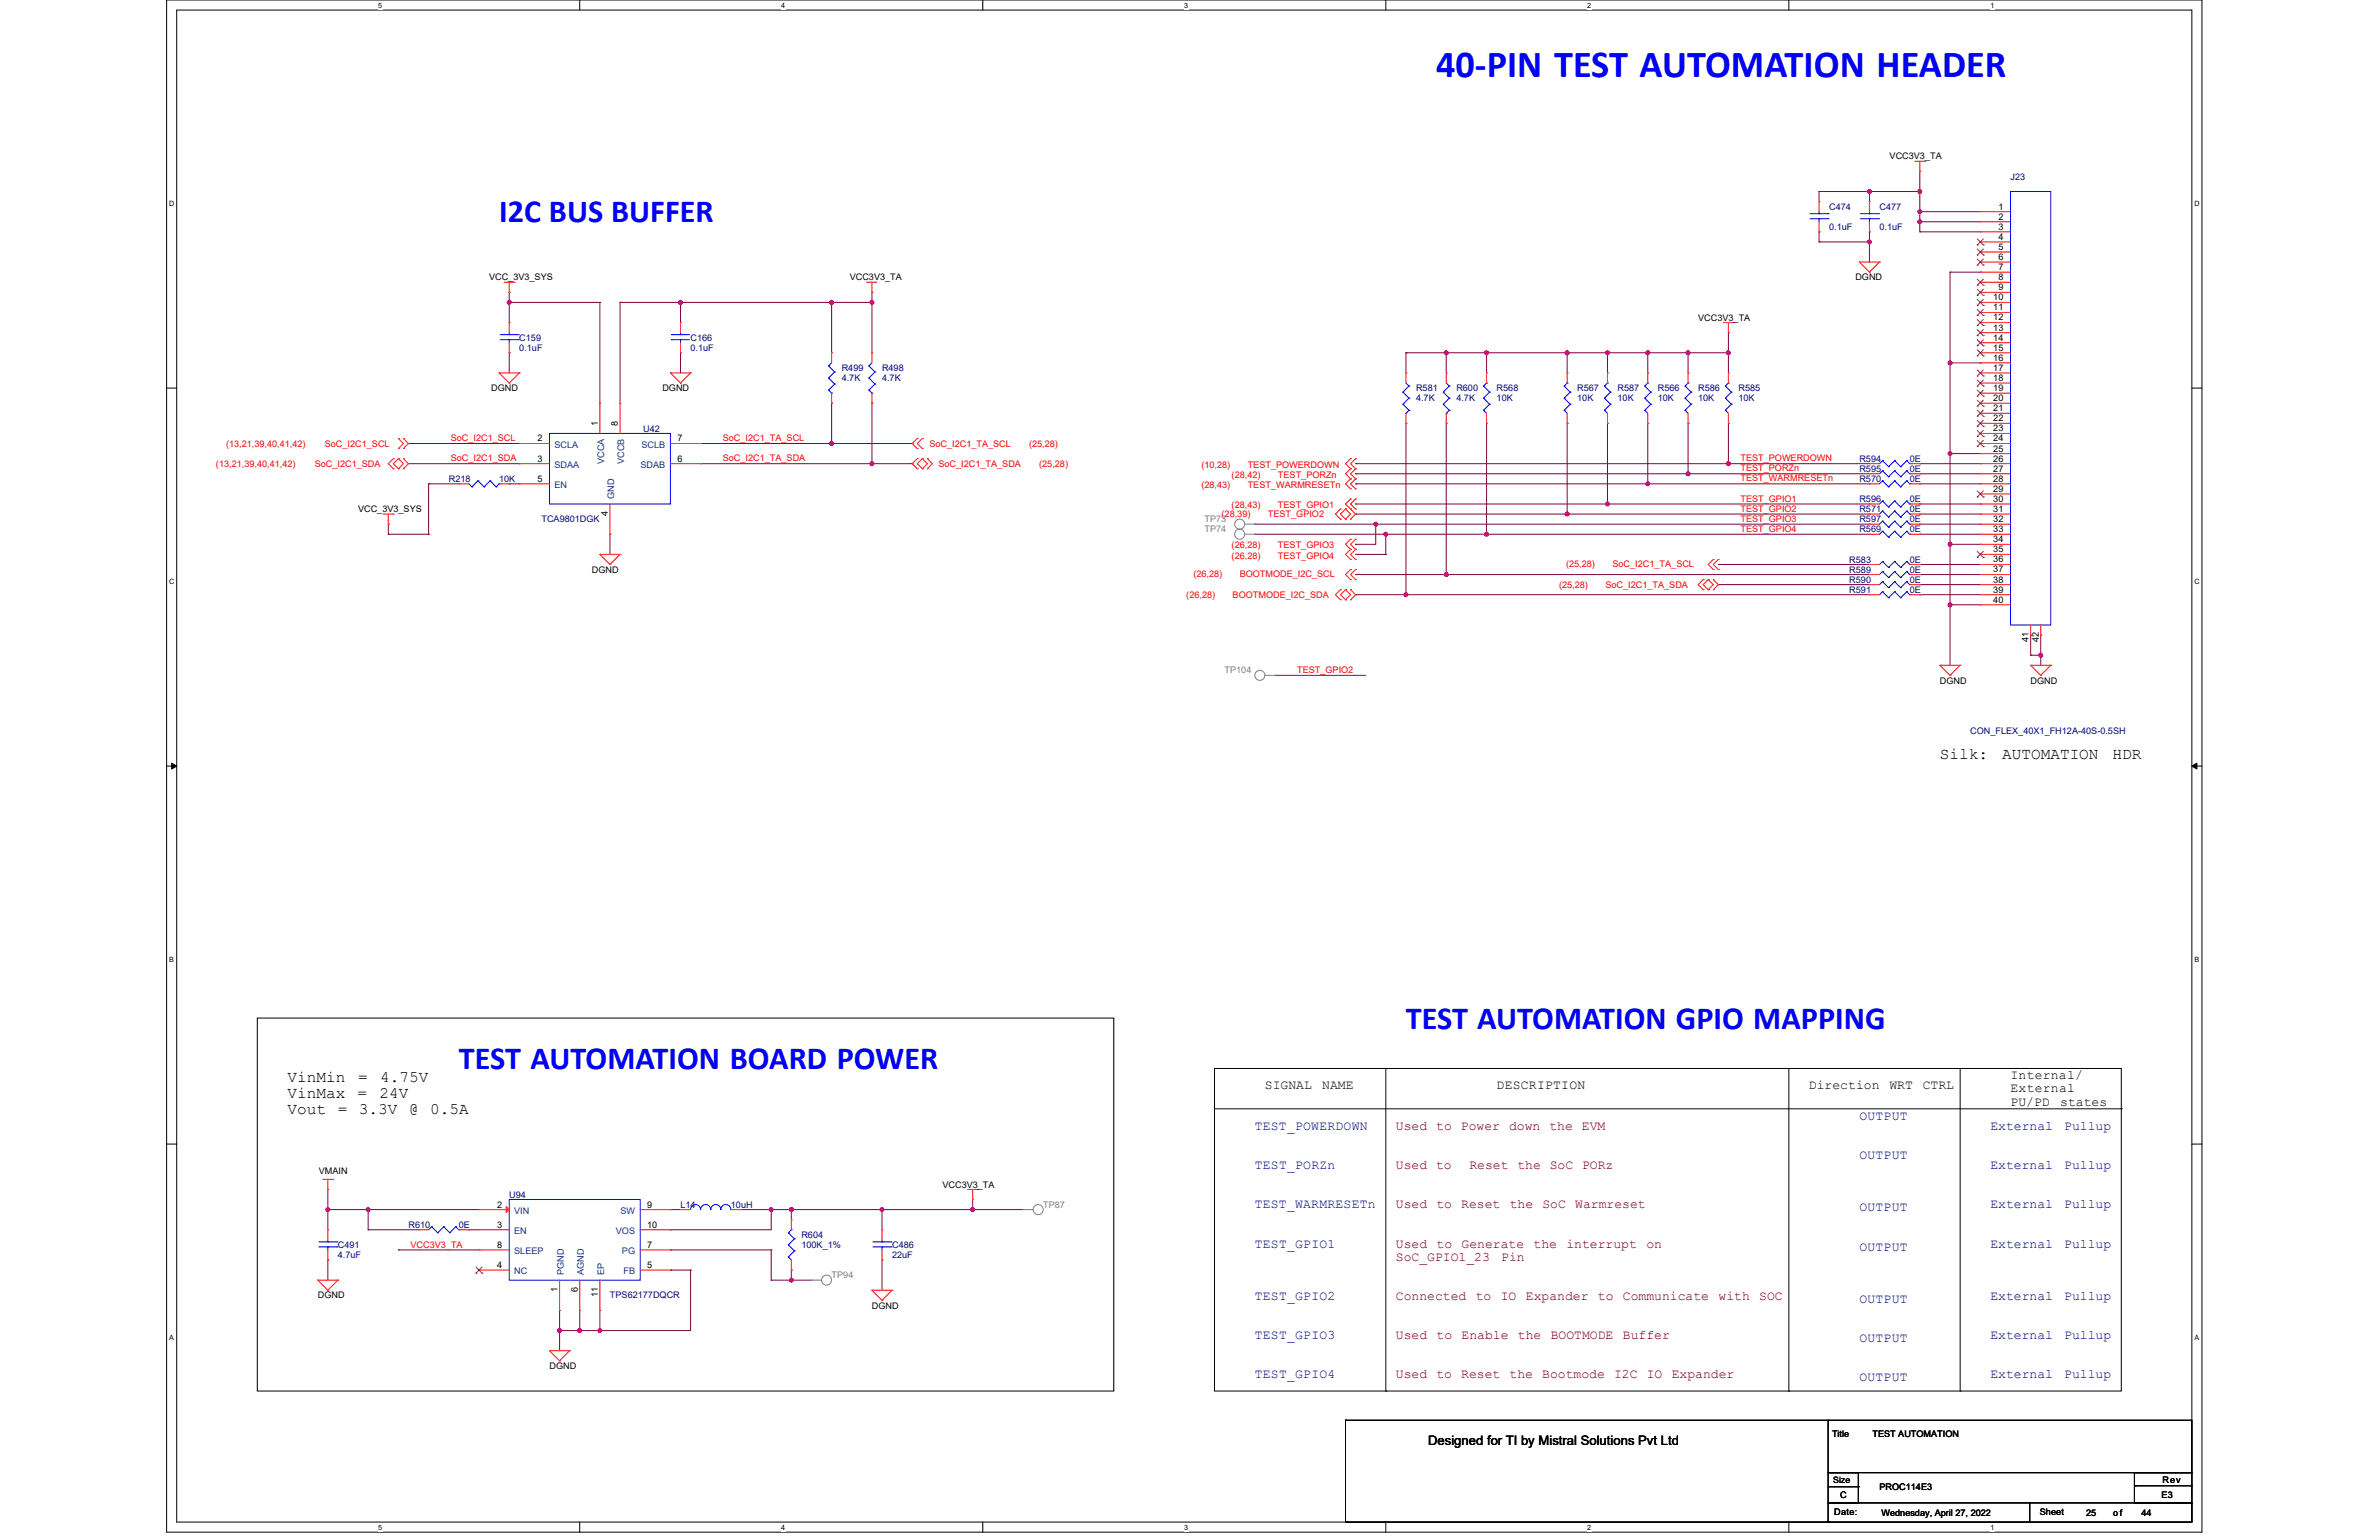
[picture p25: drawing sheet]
<svg xmlns="http://www.w3.org/2000/svg" width="432mm" height="279mm" viewBox="0 0 432 279" stroke-linecap="round" stroke-linejoin="round" font-family="sans-serif">
<defs><g id="words">
<text font-size="6.9" fill="#00f" x="260.7" y="13.9">40-PIN TEST AUTOMATION HEADER</text>
<g font-size="5.8" fill="#00f">
<text x="90.6" y="40.3">I2C BUS BUFFER</text>
<text x="255.2" y="186.6">TEST AUTOMATION GPIO MAPPING</text>
<text x="83.3" y="193.9">TEST AUTOMATION BOARD POWER</text>
</g>
<g font-size="2.9">
<text x="352.1" y="137.8">Silk:</text>
<text x="363.4" y="137.8">AUTOMATION</text>
<text x="383.4" y="137.8">HDR</text>
<text x="52.2" y="196.3">VinMin</text>
<text x="65" y="196.3">=</text>
<text x="69" y="196.3">4.75V</text>
<text x="52.2" y="199.2">VinMax</text>
<text x="52.2" y="202.1">Vout</text>
<text x="61.3" y="202.1">=</text>
<text x="64.9" y="199.2">=</text>
<text x="65.1" y="202.1">3.3V</text>
<text x="68.9" y="199.2">24V</text>
<text x="74.2" y="202.1">@</text>
<text x="78.1" y="202.1">0.5A</text>
</g>
<g font-size="2.4">
<text x="229.6" y="197.7">SIGNAL</text>
<text x="240" y="197.7">NAME</text>
<text x="271.6" y="197.7">DESCRIPTION</text>
<text x="328.3" y="197.7">Direction</text>
<text x="342.9" y="197.7">WRT</text>
<text x="349" y="197.7">CTRL</text>
<text x="364.9" y="195.8">Internal/</text>
<text x="364.9" y="198.2">External</text>
<text x="364.9" y="200.6">PU/PD</text>
<text x="373.9" y="200.6">states</text>
<text x="259.2" y="262.2">Designed for TI by Mistral Solutions Pvt Ltd</text>
</g>
<g font-size="2.4" fill="#000080">
<text x="337.5" y="203.1">OUTPUT</text>
<text x="227.8" y="205">TEST_POWERDOWN</text>
<text x="361.3" y="205">External</text>
<text x="374.7" y="205">Pullup</text>
<text x="227.8" y="212.1">TEST_PORZn</text>
<text x="337.5" y="210.3">OUTPUT</text>
<text x="361.3" y="212.1">External</text>
<text x="374.7" y="212.1">Pullup</text>
<text x="227.8" y="219.2">TEST_WARMRESETn</text>
<text x="337.5" y="219.8">OUTPUT</text>
<text x="361.3" y="219.2">External</text>
<text x="374.7" y="219.2">Pullup</text>
<text x="227.8" y="226.3">TEST_GPIO1</text>
<text x="337.5" y="226.9">OUTPUT</text>
<text x="361.3" y="226.3">External</text>
<text x="374.7" y="226.3">Pullup</text>
<text x="227.8" y="235.8">TEST_GPIO2</text>
<text x="337.5" y="236.4">OUTPUT</text>
<text x="361.3" y="235.8">External</text>
<text x="374.7" y="235.8">Pullup</text>
<text x="227.8" y="243">TEST_GPIO3</text>
<text x="337.5" y="243.5">OUTPUT</text>
<text x="361.3" y="243">External</text>
<text x="374.7" y="243">Pullup</text>
<text x="227.8" y="250.1">TEST_GPIO4</text>
<text x="337.5" y="250.6">OUTPUT</text>
<text x="361.3" y="250.1">External</text>
<text x="374.7" y="250.1">Pullup</text>
</g>
<g font-size="2.4" fill="#800000">
<text x="253.4" y="205">Used to Power down the EVM</text>
<text x="253.4" y="212.1">Used to</text>
<text x="266.7" y="212.1">Reset the SoC PORz</text>
<text x="253.4" y="219.2">Used</text>
<text x="260.7" y="219.2">to</text>
<text x="265.2" y="219.2">Reset</text>
<text x="274" y="219.2">the</text>
<text x="280" y="219.2">SoC</text>
<text x="285.9" y="219.2">Warmreset</text>
<text x="253.4" y="226.3">Used</text>
<text x="260.7" y="226.3">to</text>
<text x="265.3" y="226.3">Generate</text>
<text x="278.4" y="226.3">the</text>
<text x="284.3" y="226.3">interrupt</text>
<text x="298.8" y="226.3">on</text>
<text x="253.4" y="228.7">SoC_GPIO1_23</text>
<text x="272.5" y="228.7">Pin</text>
<text x="253.4" y="235.8">Connected</text>
<text x="267.9" y="235.8">to</text>
<text x="272.4" y="235.8">IO</text>
<text x="276.9" y="235.8">Expander</text>
<text x="290" y="235.8">to</text>
<text x="294.6" y="235.8">Communicate</text>
<text x="311.9" y="235.8">with</text>
<text x="319.3" y="235.8">SOC</text>
<text x="253.4" y="243">Used</text>
<text x="260.7" y="243">to</text>
<text x="265.3" y="243">Enable</text>
<text x="275.5" y="243">the</text>
<text x="281.5" y="243">BOOTMODE</text>
<text x="294.6" y="243">Buffer</text>
<text x="253.4" y="250.1">Used</text>
<text x="260.7" y="250.1">to</text>
<text x="265.2" y="250.1">Reset</text>
<text x="274" y="250.1">the</text>
<text x="279.9" y="250.1">Bootmode</text>
<text x="293" y="250.1">I2C</text>
<text x="298.9" y="250.1">IO</text>
<text x="303.4" y="250.1">Expander</text>
</g>
<g font-size="1.6">
<text x="343" y="28.9">VCC3V3_TA</text>
<text x="362.7" y="38">1</text>
<text x="362.7" y="39.9">2</text>
<text x="362.7" y="41.7">3</text>
<text x="362.7" y="43.5">4</text>
<text x="362.7" y="45.3">5</text>
<text x="362.7" y="47.2">6</text>
<text x="88.8" y="50.9">VCC_3V3_SYS</text>
<text x="154.2" y="50.9">VCC3V3_TA</text>
<text x="336.8" y="50.9">DGND</text>
<text x="362.7" y="49">7</text>
<text x="362.7" y="50.8">8</text>
<text x="362.7" y="52.7">9</text>
<text x="308.2" y="58.2">VCC3V3_TA</text>
<text x="361.8" y="54.5">10</text>
<text x="361.8" y="56.3">11</text>
<text x="361.8" y="58.1">12</text>
<text x="361.8" y="60">13</text>
<text x="361.8" y="61.8">14</text>
<text x="361.8" y="63.6">15</text>
<text x="361.8" y="65.5">16</text>
<text x="89.1" y="71">DGND</text>
<text x="120.2" y="71">DGND</text>
<text x="361.8" y="67.3">17</text>
<text x="361.8" y="69.1">18</text>
<text x="361.8" y="70.9">19</text>
<text x="108.5" y="77.4" transform="rotate(-90 108.5 77.4)">1</text>
<text x="112.2" y="77.4" transform="rotate(-90 112.2 77.4)">8</text>
<text x="361.8" y="72.8">20</text>
<text x="361.8" y="74.6">21</text>
<text x="361.8" y="76.4">22</text>
<text x="97.5" y="80.1">2</text>
<text x="97.5" y="83.8">3</text>
<text x="123" y="83.8">6</text>
<text x="123" y="80.1">7</text>
<text x="361.8" y="78.3">23</text>
<text x="361.8" y="80.1">24</text>
<text x="361.8" y="81.9">25</text>
<text x="361.8" y="83.8">26</text>
<text x="97.5" y="87.4">5</text>
<text x="361.8" y="85.6">27</text>
<text x="361.8" y="87.4">28</text>
<text x="361.8" y="89.2">29</text>
<text x="65" y="92.9">VCC_3V3_SYS</text>
<text x="110.3" y="93.6" transform="rotate(-90 110.3 93.6)">4</text>
<text x="361.8" y="91.1">30</text>
<text x="361.8" y="92.9">31</text>
<text x="361.8" y="94.7">32</text>
<text x="361.8" y="96.6">33</text>
<text x="361.8" y="98.4">34</text>
<text x="361.8" y="100.2">35</text>
<text x="107.4" y="103.9">DGND</text>
<text x="361.8" y="102">36</text>
<text x="361.8" y="103.9">37</text>
<text x="361.8" y="105.7">38</text>
<text x="361.8" y="107.5">39</text>
<text x="361.8" y="109.4">40</text>
<text x="368.2" y="116.5" transform="rotate(-90 368.2 116.5)">41</text>
<text x="370" y="116.5" transform="rotate(-90 370 116.5)">42</text>
<text x="352.1" y="124">DGND</text>
<text x="368.6" y="124">DGND</text>
<text x="57.9" y="213.1">VMAIN</text>
<text x="171.1" y="215.5">VCC3V3_TA</text>
<text x="90.2" y="219.1">2</text>
<text x="117.5" y="219.1">9</text>
<text x="90.2" y="222.7">3</text>
<text x="90.2" y="226.4">8</text>
<text x="117.5" y="226.4">7</text>
<text x="117.5" y="222.7">10</text>
<text x="90.2" y="230.1">4</text>
<text x="117.5" y="230.1">5</text>
<text x="57.7" y="235.6">DGND</text>
<text x="101.2" y="234.5" transform="rotate(-90 101.2 234.5)">1</text>
<text x="104.9" y="234.5" transform="rotate(-90 104.9 234.5)">6</text>
<text x="108.5" y="235.4" transform="rotate(-90 108.5 235.4)">11</text>
<text x="158.3" y="237.4">DGND</text>
<text x="99.7" y="248.4">DGND</text>
<text x="332.5" y="260.6">Title</text>
<text x="339.9" y="260.6">TEST AUTOMATION</text>
<text x="332.7" y="269">Size</text>
<text x="392.5" y="269">Rev</text>
<text x="332.9" y="274.9">Date:</text>
<text x="334" y="271.8">C</text>
<text x="341.1" y="270.3">PROC114E3</text>
<text x="341.5" y="275.1">Wednesday, April 27, 2022</text>
<text x="370.2" y="274.9">Sheet</text>
<text x="378.6" y="275.1">25</text>
<text x="383.6" y="275.1">of</text>
<text x="388.7" y="275.1">44</text>
<text x="392.3" y="271.8">E3</text>
</g>
<g font-size="1.6" fill="#000080">
<text x="364.9" y="32.6">J23</text>
<text x="332" y="38.1">C474</text>
<text x="332" y="41.7">0.1uF</text>
<text x="341.1" y="38.1">C477</text>
<text x="341.1" y="41.7">0.1uF</text>
<text x="94.3" y="61.8">C159</text>
<text x="94.3" y="63.7">0.1uF</text>
<text x="125.3" y="61.8">C166</text>
<text x="125.3" y="63.7">0.1uF</text>
<text x="152.8" y="67.3">R499</text>
<text x="152.8" y="69.2">4.7K</text>
<text x="160.1" y="67.3">R498</text>
<text x="160.1" y="69.2">4.7K</text>
<text x="257" y="71">R581</text>
<text x="264.3" y="71">R600</text>
<text x="271.6" y="71">R568</text>
<text x="286.3" y="71">R567</text>
<text x="293.6" y="71">R587</text>
<text x="300.9" y="71">R566</text>
<text x="308.2" y="71">R586</text>
<text x="315.5" y="71">R585</text>
<text x="257" y="72.8">4.7K</text>
<text x="264.3" y="72.8">4.7K</text>
<text x="271.6" y="72.8">10K</text>
<text x="286.3" y="72.8">10K</text>
<text x="293.6" y="72.8">10K</text>
<text x="300.9" y="72.8">10K</text>
<text x="308.2" y="72.8">10K</text>
<text x="315.5" y="72.8">10K</text>
<text x="116.7" y="78.3">U42</text>
<text x="337.5" y="83.8">R594</text>
<text x="346.6" y="83.8">0E</text>
<text x="81.5" y="87.4">R218</text>
<text x="90.6" y="87.4">10K</text>
<text x="337.5" y="85.6">R595</text>
<text x="337.5" y="87.4">R570</text>
<text x="346.6" y="85.6">0E</text>
<text x="346.6" y="87.4">0E</text>
<text x="98.3" y="94.8">TCA9801DGK</text>
<text x="337.5" y="94.8">R597</text>
<text x="337.5" y="92.9">R571</text>
<text x="337.5" y="91.1">R596</text>
<text x="346.6" y="94.8">0E</text>
<text x="346.6" y="92.9">0E</text>
<text x="346.6" y="91.1">0E</text>
<text x="337.5" y="96.6">R569</text>
<text x="346.6" y="96.6">0E</text>
<text x="335.7" y="102.1">R583</text>
<text x="335.7" y="107.6">R591</text>
<text x="335.7" y="105.7">R590</text>
<text x="335.7" y="103.9">R589</text>
<text x="346.6" y="102.1">0E</text>
<text x="346.6" y="107.6">0E</text>
<text x="346.6" y="105.7">0E</text>
<text x="346.6" y="103.9">0E</text>
<text x="357.6" y="133.2">CON_FLEX_40X1_FH12A-40S-0.5SH</text>
<text x="92.4" y="217.3">U94</text>
<text x="123.5" y="219.1">L14</text>
<text x="132.7" y="219.1">10uH</text>
<text x="61.3" y="226.4">C491</text>
<text x="74.1" y="222.8">R610</text>
<text x="83.3" y="222.8">0E</text>
<text x="145.5" y="224.6">R604</text>
<text x="145.5" y="226.4">100K_1%</text>
<text x="161.9" y="226.4">C486</text>
<text x="61.3" y="228.3">4.7uF</text>
<text x="161.9" y="228.3">22uF</text>
<text x="110.7" y="235.6">TPS62177DQCR</text>
</g>
<g font-size="1.6" fill="#f00">
<text x="41" y="81">(13,21,39,40,41,42)</text>
<text x="59" y="81">SoC_I2C1_SCL</text>
<text x="81.8" y="80">SoC_I2C1_SCL</text>
<text x="81.8" y="83.7">SoC_I2C1_SDA</text>
<text x="131.2" y="80">SoC_I2C1_TA_SCL</text>
<text x="131.2" y="83.7">SoC_I2C1_TA_SDA</text>
<text x="168.7" y="81">SoC_I2C1_TA_SCL</text>
<text x="186.8" y="81">(25,28)</text>
<text x="315.9" y="83.7">TEST_POWERDOWN</text>
<text x="39.2" y="84.7">(13,21,39,40,41,42)</text>
<text x="57.1" y="84.7">SoC_I2C1_SDA</text>
<text x="170.3" y="84.7">SoC_I2C1_TA_SDA</text>
<text x="188.6" y="84.7">(25,28)</text>
<text x="218.1" y="84.9">(10,28)</text>
<text x="218.1" y="88.5">(28,43)</text>
<text x="223.6" y="86.7">(28,42)</text>
<text x="226.5" y="84.9">TEST_POWERDOWN</text>
<text x="226.5" y="88.5">TEST_WARMRESETn</text>
<text x="232" y="86.7">TEST_PORZn</text>
<text x="315.9" y="85.5">TEST_PORZn</text>
<text x="315.9" y="87.4">TEST_WARMRESETn</text>
<text x="221.7" y="93.8">(28,39)</text>
<text x="223.6" y="92.2">(28,43)</text>
<text x="230.1" y="93.8">TEST_GPIO2</text>
<text x="232" y="92.2">TEST_GPIO1</text>
<text x="315.9" y="92.8">TEST_GPIO2</text>
<text x="315.9" y="94.7">TEST_GPIO3</text>
<text x="315.9" y="91">TEST_GPIO1</text>
<text x="223.6" y="101.3">(26,28)</text>
<text x="223.6" y="99.5">(26,28)</text>
<text x="232" y="101.3">TEST_GPIO4</text>
<text x="232" y="99.5">TEST_GPIO3</text>
<text x="315.9" y="96.5">TEST_GPIO4</text>
<text x="216.6" y="104.6">(26,28)</text>
<text x="225" y="104.6">BOOTMODE_I2C_SCL</text>
<text x="283" y="106.6">(25,28)</text>
<text x="284.3" y="102.8">(25,28)</text>
<text x="291.4" y="106.6">SoC_I2C1_TA_SDA</text>
<text x="292.7" y="102.8">SoC_I2C1_TA_SCL</text>
<text x="215.3" y="108.5">(26,28)</text>
<text x="223.7" y="108.5">BOOTMODE_I2C_SDA</text>
<text x="235.4" y="122.1">TEST_GPIO2</text>
<text x="74.5" y="226.3">VCC3V3_TA</text>
</g>
<g font-size="1.6" fill="#004080">
<text x="100.7" y="81.2">SCLA</text>
<text x="116.4" y="81.2">SCLB</text>
<text x="100.7" y="84.9">SDAA</text>
<text x="100.7" y="88.5">EN</text>
<text x="109.6" y="84.2" transform="rotate(-90 109.6 84.2)">VCCA</text>
<text x="113.3" y="84.2" transform="rotate(-90 113.3 84.2)">VCCB</text>
<text x="116.3" y="84.9">SDAB</text>
<text x="111.5" y="90.5" transform="rotate(-90 111.5 90.5)">GND</text>
<text x="93.3" y="220.2">VIN</text>
<text x="112.6" y="220.2">SW</text>
<text x="93.3" y="223.9">EN</text>
<text x="93.3" y="227.5">SLEEP</text>
<text x="111.8" y="223.9">VOS</text>
<text x="112.9" y="227.5">PG</text>
<text x="93.3" y="231.2">NC</text>
<text x="102.3" y="231.3" transform="rotate(-90 102.3 231.3)">PGND</text>
<text x="106" y="231.3" transform="rotate(-90 106 231.3)">AGND</text>
<text x="109.6" y="231.3" transform="rotate(-90 109.6 231.3)">EP</text>
<text x="113.2" y="231.2">FB</text>
</g>
<g font-size="1.6" fill="#808080">
<text x="218.6" y="94.8">TP73</text>
<text x="218.6" y="96.6">TP74</text>
<text x="222.3" y="122.2">TP104</text>
<text x="189.4" y="219.1">TP87</text>
<text x="150.9" y="231.9">TP94</text>
</g>
<g font-size="1.3">
<text x="68.6" y="1.4">5</text>
<text x="141.8" y="1.4">4</text>
<text x="215" y="1.4">3</text>
<text x="288.1" y="1.4">2</text>
<text x="361.3" y="1.4">1</text>
<text x="30.7" y="37.3">D</text>
<text x="398.3" y="37.3">D</text>
<text x="30.7" y="105.9">C</text>
<text x="398.3" y="105.9">C</text>
<text x="30.7" y="174.5">B</text>
<text x="398.3" y="174.5">B</text>
<text x="30.7" y="243">A</text>
<text x="398.3" y="243">A</text>
<text x="68.6" y="277.5">5</text>
<text x="141.8" y="277.5">4</text>
<text x="215" y="277.5">3</text>
<text x="288.1" y="277.5">2</text>
<text x="361.3" y="277.5">1</text>
</g>
</g></defs>
<path d="M30.2 0h369.5v278h-369.5zM32.1 1.8h365.7v274.3h-365.7z" fill="none" stroke="#000" stroke-width=".18"/>
<g fill="#fff">
<path d="M68.7 .2h.7v1.4h-.7z"/>
<path d="M68.7 276.3h.7v1.5h-.7z"/>
</g>
<path d="M105.2 0v1.8M105.2 276.1v1.9" fill="none" stroke="#000" stroke-width=".18"/>
<g fill="#fff">
<path d="M141.8 .2h.7v1.4h-.7z"/>
<path d="M141.8 276.3h.7v1.5h-.7z"/>
</g>
<path d="M178.4 0v1.8M178.4 276.1v1.9" fill="none" stroke="#000" stroke-width=".18"/>
<g fill="#fff">
<path d="M215 .2h.7v1.4h-.7z"/>
<path d="M215 276.3h.7v1.5h-.7z"/>
</g>
<path d="M251.5 0v1.8M251.5 276.1v1.9" fill="none" stroke="#000" stroke-width=".18"/>
<g fill="#fff">
<path d="M288.1 .2h.7v1.4h-.7z"/>
<path d="M288.1 276.3h.7v1.5h-.7z"/>
</g>
<path d="M324.7 0v1.8M324.7 276.1v1.9" fill="none" stroke="#000" stroke-width=".18"/>
<g fill="#fff">
<path d="M361.3 .2h.7v1.4h-.7z"/>
<path d="M361.3 276.3h.7v1.5h-.7z"/>
<path d="M30.7 36.1h1v1.5h-1z"/>
<path d="M398.3 36.1h.9v1.5h-.9z"/>
<path d="M30.7 104.7h1v1.5h-1z"/>
<path d="M398.3 104.7h.9v1.5h-.9z"/>
</g>
<path d="M30.2 70.4h1.9M397.8 70.4h1.9" fill="none" stroke="#000" stroke-width=".18"/>
<g fill="#fff">
<path d="M30.7 173.3h.9v1.4h-.9z"/>
<path d="M398.3 173.3h.9v1.4h-.9z"/>
</g>
<path d="M30.2 139h1.9M31.2 138.5l.9 .5-.9 .5zM397.8 139l.9-.5v1zM397.8 139h1.9" fill="none" stroke="#000" stroke-width=".18"/>
<path d="M31.2 138.5l.9 .5-.9 .5zM397.8 139l.9-.5v1z" fill="#000"/>
<g fill="#fff">
<path d="M30.7 241.9h.9v1.4h-.9z"/>
<path d="M398.3 241.9h.9v1.4h-.9z"/>
</g>
<path d="M46.7 184.7h155.5v67.7h-155.5zM220.4 193.9h164.6v58.5h-164.6zM251.5 193.9v58.5M324.7 193.9v58.5M355.8 193.9v58.5M30.2 207.6h1.9M220.4 201.2h164.6M385 201.2h.1M397.8 207.6h1.9M251.5 252.4h.1M324.7 252.4h.1M355.8 252.4h.1" fill="none" stroke="#000" stroke-width=".18"/>
<path d="M269.8 96.9h.1M269.8 96.9h69.5" fill="none" stroke="#800040" stroke-width=".18"/>
<circle cx="269.8" cy="96.9" r=".37" fill="#f0f"/>
<circle cx="269.8" cy="96.9" r=".37" fill="none" stroke="#f0f" stroke-width=".18"/>
<path d="M348.5 42.1h.1M348.5 40.2h.1M348.5 42.1h10.9M348.5 40.2h10.9" fill="none" stroke="#800040" stroke-width=".18"/>
<circle cx="348.5" cy="40.2" r=".37" fill="#f0f"/>
<circle cx="348.5" cy="40.2" r=".37" fill="none" stroke="#f0f" stroke-width=".18"/>
<path d="M348.5 38.4h.1M348.5 38.4v1.8M353.9 98.8h.1M353.9 98.8v10.9" fill="none" stroke="#800040" stroke-width=".18"/>
<circle cx="353.9" cy="109.7" r=".37" fill="#f0f"/>
<circle cx="353.9" cy="109.7" r=".37" fill="none" stroke="#f0f" stroke-width=".18"/>
<circle cx="353.9" cy="98.8" r=".37" fill="#f0f"/>
<circle cx="353.9" cy="98.8" r=".37" fill="none" stroke="#f0f" stroke-width=".18"/>
<path d="M348.5 40.2h.1M348.5 40.2v1.9M284.4 93.3h.1M284.4 93.3h54.9M348.5 86h.1M348.5 91.4h.1M348.5 86h10.9M348.5 91.4h10.9" fill="none" stroke="#800040" stroke-width=".18"/>
<circle cx="284.4" cy="93.3" r=".37" fill="#f0f"/>
<circle cx="284.4" cy="93.3" r=".37" fill="none" stroke="#f0f" stroke-width=".18"/>
<path d="M249.7 95.1h.1M249.7 95.1h89.6M348.5 93.3h.1M348.5 95.1h.1M348.5 93.3h10.9M348.5 95.1h10.9" fill="none" stroke="#800040" stroke-width=".18"/>
<circle cx="249.7" cy="95.1" r=".37" fill="#f0f"/>
<circle cx="249.7" cy="95.1" r=".37" fill="none" stroke="#f0f" stroke-width=".18"/>
<path d="M353.9 65.8h.1M353.9 65.8h5.5M353.9 65.8v16.5M359.4 65.8h.1" fill="none" stroke="#800040" stroke-width=".18"/>
<circle cx="353.9" cy="82.3" r=".37" fill="#f0f"/>
<circle cx="353.9" cy="82.3" r=".37" fill="none" stroke="#f0f" stroke-width=".18"/>
<circle cx="353.9" cy="65.8" r=".37" fill="#f0f"/>
<circle cx="353.9" cy="65.8" r=".37" fill="none" stroke="#f0f" stroke-width=".18"/>
<path d="M284.4 76.8h.1M284.4 76.8v16.5M306.4 76.8h.1M306.4 76.8v9.2M306.4 86h.1M306.4 86h32.9" fill="none" stroke="#800040" stroke-width=".18"/>
<circle cx="306.4" cy="85.9" r=".37" fill="#f0f"/>
<circle cx="306.4" cy="85.9" r=".37" fill="none" stroke="#f0f" stroke-width=".18"/>
<path d="M299.1 76.8h.1M299.1 76.8v11M299.1 87.8h.1M299.1 87.8h40.2" fill="none" stroke="#800040" stroke-width=".18"/>
<circle cx="299.1" cy="87.8" r=".37" fill="#f0f"/>
<circle cx="299.1" cy="87.8" r=".37" fill="none" stroke="#f0f" stroke-width=".18"/>
<path d="M291.8 76.8h.1M291.8 76.8v14.6M291.8 91.4h.1M291.8 91.4h47.5" fill="none" stroke="#800040" stroke-width=".18"/>
<circle cx="291.8" cy="91.4" r=".37" fill="#f0f"/>
<circle cx="291.8" cy="91.4" r=".37" fill="none" stroke="#f0f" stroke-width=".18"/>
<path d="M284.4 64h.1M284.4 64h7.4" fill="none" stroke="#800040" stroke-width=".18"/>
<circle cx="291.8" cy="64" r=".37" fill="#f0f"/>
<circle cx="291.8" cy="64" r=".37" fill="none" stroke="#f0f" stroke-width=".18"/>
<circle cx="284.4" cy="64" r=".37" fill="#f0f"/>
<circle cx="284.4" cy="64" r=".37" fill="none" stroke="#f0f" stroke-width=".18"/>
<path d="M291.8 64h.1M291.8 64h14.6M299.1 64h.1" fill="none" stroke="#800040" stroke-width=".18"/>
<circle cx="299.1" cy="64" r=".37" fill="#f0f"/>
<circle cx="299.1" cy="64" r=".37" fill="none" stroke="#f0f" stroke-width=".18"/>
<g fill="none" stroke="#800040" stroke-width=".18">
<path d="M262.5 64h.1M262.5 64v3.7M284.4 64h.1M284.4 64v3.7M291.8 64h.1M291.8 64v3.7M299.1 64h.1M299.1 64v3.7M306.4 64h.1M306.4 64v3.7M313.7 60.4h.1M313.7 60.4v3.6"/>
<path d="M74.1 80.5h20.2M74.1 84.1h20.2M94.3 80.5h.1M94.3 84.1h.1M127.2 80.5h.1M127.2 80.5h23.7M246 107.9h.1M246 104.2h.1M246 107.9h9.2M246 104.2h16.5"/>
</g>
<circle cx="150.9" cy="80.5" r=".37" fill="#f0f"/>
<circle cx="150.9" cy="80.5" r=".37" fill="none" stroke="#f0f" stroke-width=".18"/>
<path d="M150.9 73.2h.1M150.9 73.2v7.3M158.3 73.2h.1M158.3 73.2v10.9h-31.1M127.2 84.1h.1" fill="none" stroke="#800040" stroke-width=".18"/>
<circle cx="158.3" cy="84.1" r=".37" fill="#f0f"/>
<circle cx="158.3" cy="84.1" r=".37" fill="none" stroke="#f0f" stroke-width=".18"/>
<g fill="none" stroke="#800040" stroke-width=".18">
<path d="M150.9 54.9h.1M150.9 54.9h7.4M150.9 54.9v9.1M158.3 54.9h.1M158.3 54.9v9.1M262.5 76.8h.1M262.5 76.8v27.4M306.4 64h.1M306.4 64h7.3M313.7 64h.1M313.7 76.8h.1M313.7 64v3.7"/>
<path d="M313.7 76.8v7.3M313.7 84.1h.1M313.7 84.1h25.6"/>
</g>
<circle cx="313.7" cy="64" r=".37" fill="#f0f"/>
<circle cx="313.7" cy="64" r=".37" fill="none" stroke="#f0f" stroke-width=".18"/>
<circle cx="306.4" cy="64" r=".37" fill="#f0f"/>
<circle cx="306.4" cy="64" r=".37" fill="none" stroke="#f0f" stroke-width=".18"/>
<path d="M158.3 53h.1M158.3 53v1.9" fill="none" stroke="#800040" stroke-width=".18"/>
<circle cx="158.3" cy="54.9" r=".37" fill="#f0f"/>
<circle cx="158.3" cy="54.9" r=".37" fill="none" stroke="#f0f" stroke-width=".18"/>
<path d="M123.5 54.9h.1M123.5 54.9v3.6M123.5 54.9h27.4M92.4 64h.1M92.4 64v3.7M123.5 64h.1M123.5 64v3.7M269.8 76.8h.1M269.8 76.8v20.1M110.7 96.9h.1M110.7 96.9v3.7" fill="none" stroke="#800040" stroke-width=".18"/>
<circle cx="150.9" cy="54.9" r=".37" fill="#f0f"/>
<circle cx="150.9" cy="54.9" r=".37" fill="none" stroke="#f0f" stroke-width=".18"/>
<circle cx="123.5" cy="54.9" r=".37" fill="#f0f"/>
<circle cx="123.5" cy="54.9" r=".37" fill="none" stroke="#f0f" stroke-width=".18"/>
<path d="M92.4 54.9h.1M92.4 54.9h16.5M112.5 54.9h.1M112.5 54.9v18.3M112.5 54.9h11" fill="none" stroke="#800040" stroke-width=".18"/>
<circle cx="92.4" cy="54.9" r=".37" fill="#f0f"/>
<circle cx="92.4" cy="54.9" r=".37" fill="none" stroke="#f0f" stroke-width=".18"/>
<g fill="none" stroke="#800040" stroke-width=".18">
<path d="M108.9 54.9h.1M108.9 54.9v18.3M269.8 64h.1M269.8 64h14.6M246 86h.1M246 87.8h.1M246 84.1h.1M246 84.1h67.7M246 87.8h53.1M246 86h60.4M348.5 84.1h.1M348.5 87.8h.1"/>
<path d="M348.5 84.1h10.9M348.5 87.8h10.9"/>
</g>
<circle cx="313.7" cy="84.1" r=".37" fill="#f0f"/>
<circle cx="313.7" cy="84.1" r=".37" fill="none" stroke="#f0f" stroke-width=".18"/>
<path d="M330.2 34.7h.1M330.2 34.7h9.1M330.2 43.9h.1M330.2 43.9h9.1M246 93.3h.1M246 93.3h38.4M348.5 96.9h.1M348.5 96.9h10.9" fill="none" stroke="#800040" stroke-width=".18"/>
<circle cx="339.3" cy="43.9" r=".37" fill="#f0f"/>
<circle cx="339.3" cy="43.9" r=".37" fill="none" stroke="#f0f" stroke-width=".18"/>
<path d="M330.2 34.7h.1M330.2 34.7v1.9M339.3 34.7h.1M339.3 34.7v1.9M330.2 42.1h.1M330.2 42.1v1.8M339.3 43.9h.1M339.3 42.1h.1M339.3 42.1v5.4" fill="none" stroke="#800040" stroke-width=".18"/>
<circle cx="339.3" cy="34.7" r=".37" fill="#f0f"/>
<circle cx="339.3" cy="34.7" r=".37" fill="none" stroke="#f0f" stroke-width=".18"/>
<path d="M339.3 34.7h.1M339.3 34.7h9.2M348.5 34.7h.1M348.5 34.7v3.7M269.8 64h.1M269.8 64v3.7" fill="none" stroke="#800040" stroke-width=".18"/>
<circle cx="348.5" cy="38.4" r=".37" fill="#f0f"/>
<circle cx="348.5" cy="38.4" r=".37" fill="none" stroke="#f0f" stroke-width=".18"/>
<circle cx="348.5" cy="34.7" r=".37" fill="#f0f"/>
<circle cx="348.5" cy="34.7" r=".37" fill="none" stroke="#f0f" stroke-width=".18"/>
<g fill="none" stroke="#800040" stroke-width=".18">
<path d="M348.5 31.1h.1M348.5 38.4h.1M348.5 31.1v3.6M348.5 38.4h10.9M353.9 49.4h.1M353.9 49.4h5.5M353.9 49.4v16.4M359.4 49.4h.1M353.9 82.3h.1M353.9 82.3v16.5h5.5M353.9 82.3h5.5M359.4 82.3h.1"/>
<path d="M359.4 98.8h.1M353.9 109.7h.1M353.9 109.7v11M353.9 109.7h5.5M359.4 109.7h.1M368.6 118.9h.1M368.6 115.2h.1M368.6 118.9h1.8M368.6 115.2v3.7M370.4 115.2h.1M370.4 118.9h.1M370.4 115.2v5.5"/>
</g>
<circle cx="370.4" cy="118.9" r=".37" fill="#f0f"/>
<circle cx="370.4" cy="118.9" r=".37" fill="none" stroke="#f0f" stroke-width=".18"/>
<path d="M92.4 53h.1M92.4 54.9h.1M92.4 53v5.5M262.5 64h.1M262.5 64h7.3M227.8 95.1h.1M227.8 96.9h.1M227.8 95.1h21.9M227.8 96.9h23.7M246 91.4h.1M246 91.4h45.8" fill="none" stroke="#800040" stroke-width=".18"/>
<circle cx="269.8" cy="64" r=".37" fill="#f0f"/>
<circle cx="269.8" cy="64" r=".37" fill="none" stroke="#f0f" stroke-width=".18"/>
<circle cx="262.5" cy="64" r=".37" fill="#f0f"/>
<circle cx="262.5" cy="64" r=".37" fill="none" stroke="#f0f" stroke-width=".18"/>
<g fill="none" stroke="#800040" stroke-width=".18">
<path d="M255.2 76.8h.1M255.2 64h.1M255.2 64v3.7M255.2 76.8v31.1M255.2 64h7.3M246 98.8h.1M249.7 95.1h.1M249.7 95.1v3.7h-3.7M251.5 96.9h.1M251.5 96.9v3.7M251.5 96.9h18.3M246 100.6h5.5"/>
<path d="M251.5 100.6h.1"/>
</g>
<circle cx="251.5" cy="96.9" r=".37" fill="#f0f"/>
<circle cx="251.5" cy="96.9" r=".37" fill="none" stroke="#f0f" stroke-width=".18"/>
<path d="M59.5 215.8h.1M59.5 215.8v3.7M66.8 219.5h.1M66.8 219.5h20.1M66.8 219.5v3.6M121.7 219.5h.1M121.7 219.5h1.8M134.5 219.5h.1M134.5 219.5h5.5M140 219.5h.1M140 219.5v3.6h-18.3M121.7 223.1h.1" fill="none" stroke="#800040" stroke-width=".18"/>
<circle cx="66.8" cy="219.5" r=".37" fill="#f0f"/>
<circle cx="66.8" cy="219.5" r=".37" fill="none" stroke="#f0f" stroke-width=".18"/>
<path d="M140 219.5h.1M140 219.5h3.6" fill="none" stroke="#800040" stroke-width=".18"/>
<circle cx="140" cy="219.5" r=".37" fill="#f0f"/>
<circle cx="140" cy="219.5" r=".37" fill="none" stroke="#f0f" stroke-width=".18"/>
<path d="M143.6 219.5h.1M143.6 219.5v1.8M143.6 219.5h16.5M160.1 219.5h.1M160.1 219.5v3.6" fill="none" stroke="#800040" stroke-width=".18"/>
<circle cx="143.6" cy="219.5" r=".37" fill="#f0f"/>
<circle cx="143.6" cy="219.5" r=".37" fill="none" stroke="#f0f" stroke-width=".18"/>
<path d="M59.5 219.5h.1M59.5 219.5v3.6M59.5 219.5h7.3" fill="none" stroke="#800040" stroke-width=".18"/>
<circle cx="59.5" cy="219.5" r=".37" fill="#f0f"/>
<circle cx="59.5" cy="219.5" r=".37" fill="none" stroke="#f0f" stroke-width=".18"/>
<g fill="none" stroke="#800040" stroke-width=".18">
<path d="M160.1 219.5h.1M160.1 219.5h16.4M59.5 228.6h.1M59.5 228.6v3.7M101.6 237.7h.1M101.6 237.7v3.7M121.7 226.8h.1M121.7 226.8h18.3M125.3 230.4h.1M125.3 230.4v11M140 226.8h.1M140 232.3h.1"/>
<path d="M140 226.8v5.5M143.6 230.4h.1M143.6 230.4v1.9h-3.6"/>
</g>
<circle cx="176.5" cy="219.5" r=".37" fill="#f0f"/>
<circle cx="176.5" cy="219.5" r=".37" fill="none" stroke="#f0f" stroke-width=".18"/>
<circle cx="160.1" cy="219.5" r=".37" fill="#f0f"/>
<circle cx="160.1" cy="219.5" r=".37" fill="none" stroke="#f0f" stroke-width=".18"/>
<path d="M72.3 226.8h.1M72.3 226.8h14.6M85.1 223.1h.1M85.1 223.1h1.8M143.6 232.3h.1M143.6 232.3h3.7" fill="none" stroke="#800040" stroke-width=".18"/>
<circle cx="143.6" cy="232.3" r=".37" fill="#f0f"/>
<circle cx="143.6" cy="232.3" r=".37" fill="none" stroke="#f0f" stroke-width=".18"/>
<path d="M121.7 230.4h.1M121.7 230.4h3.6M160.1 228.6h.1M160.1 228.6v5.5M101.6 241.4h.1M101.6 241.4h3.6M101.6 241.4v3.7" fill="none" stroke="#800040" stroke-width=".18"/>
<circle cx="101.6" cy="241.4" r=".37" fill="#f0f"/>
<circle cx="101.6" cy="241.4" r=".37" fill="none" stroke="#f0f" stroke-width=".18"/>
<path d="M105.2 237.7h.1M105.2 237.7v3.7" fill="none" stroke="#800040" stroke-width=".18"/>
<circle cx="105.2" cy="241.4" r=".37" fill="#f0f"/>
<circle cx="105.2" cy="241.4" r=".37" fill="none" stroke="#f0f" stroke-width=".18"/>
<path d="M108.9 237.7h.1M108.9 237.7v3.7M105.2 241.4h.1M105.2 241.4h20.1M108.9 241.4h.1" fill="none" stroke="#800040" stroke-width=".18"/>
<circle cx="108.9" cy="241.4" r=".37" fill="#f0f"/>
<circle cx="108.9" cy="241.4" r=".37" fill="none" stroke="#f0f" stroke-width=".18"/>
<path d="M262.5 104.2h.1M262.5 104.2h76.8M66.8 223.1h.1M66.8 223.1h9.2" fill="none" stroke="#800040" stroke-width=".18"/>
<circle cx="262.5" cy="104.2" r=".37" fill="#f0f"/>
<circle cx="262.5" cy="104.2" r=".37" fill="none" stroke="#f0f" stroke-width=".18"/>
<path d="M255.2 107.9h.1M255.2 107.9h84.1" fill="none" stroke="#800040" stroke-width=".18"/>
<circle cx="255.2" cy="107.9" r=".37" fill="#f0f"/>
<circle cx="255.2" cy="107.9" r=".37" fill="none" stroke="#f0f" stroke-width=".18"/>
<g fill="none" stroke="#800040" stroke-width=".18">
<path d="M70.5 95.1h.1M70.5 96.9h.1M70.5 95.1v1.8M70.5 96.9h7.3M77.8 87.8h.1M77.8 96.9h.1M77.8 87.8h5.5M77.8 87.8v9.1M92.4 87.8h.1M92.4 87.8h1.9M150.9 80.5h14.7M158.3 84.1h7.3"/>
<path d="M165.6 80.5h.1M165.6 84.1h.1M311.9 102.4h.1M311.9 106.1h.1M311.9 102.4h27.4M311.9 106.1h27.4M348.5 102.4h.1M348.5 104.2h.1M348.5 106.1h.1M348.5 107.9h.1M348.5 102.4h10.9M348.5 106.1h10.9"/>
<path d="M348.5 104.2h10.9M348.5 107.9h10.9M231.4 122.5h.1M231.4 122.5h16.5M176.5 217.6h.1M176.5 219.5h.1M176.5 217.6v1.9M176.5 219.5h9.2"/>
</g>
<g fill="none" stroke="#f00" stroke-width=".18">
<path d="M330.2 36.6h.1M330.2 36.6v1.8M339.3 36.6h.1M339.3 36.6v1.8M347.5 29.3h1.9M348.5 31.1h.1M348.5 29.3v1.8M349.4 29.3h.1M359.4 38.4h.1M359.4 38.4h5.5M91.5 51.2h1.8M92.4 53h.1"/>
<path d="M92.4 51.2v1.8M93.3 51.2h.1M123.5 58.5h.1M123.5 58.5v1.9M157.3 51.2h.1M157.3 51.2h1.9M158.3 53h.1M158.3 51.2v1.8M312.8 58.5h1.8M313.7 58.5v1.9M314.6 58.5h.1M330.2 42.1h.1"/>
<path d="M330.2 40.2v1.9M337.5 47.5h.1M337.5 47.5h3.6M337.5 47.5l1.8 1.9M339.3 49.4h.1M339.3 42.1h.1M339.3 40.2v1.9M341.1 47.5h.1M341.1 47.5l-1.8 1.9M359.4 40.2h.1M359.4 42.1h.1M359.4 43.9h.1"/>
<path d="M359.4 45.7h.1M359.4 47.5h.1M359.4 49.4h.1M359.4 51.2h.1M359.4 53h.1M359.4 54.9h.1M359.4 56.7h.1M359.4 58.5h.1M359.4 47.5h5.5M359.4 58.5h5.5M359.4 51.2h5.5M359.4 40.2h5.5"/>
<path d="M359.4 42.1h5.5M359.4 43.9h5.5M359.4 45.7h5.5M359.4 49.4h5.5M359.4 53h5.5M359.4 54.9h5.5M359.4 56.7h5.5M72.3 79.6h.1M72.3 79.6l.9 .9-.9 .9M73.2 79.6h.1M73.2 79.6l.9 .9-.9 .9M90.6 67.7h.1"/>
<path d="M90.6 67.7h3.7M90.6 67.7l1.8 1.8M92.4 69.5h.1M94.3 67.7h.1M94.3 67.7l-1.9 1.8M108.9 73.2h.1M108.9 73.2v5.4M112.5 73.2h.1M112.5 73.2v5.4M121.7 67.7h.1M121.7 67.7h3.6M121.7 67.7l1.8 1.8"/>
<path d="M123.5 69.5h.1M123.5 64h.1M123.5 62.2v1.8M125.3 67.7h.1M125.3 67.7l-1.8 1.8M158.3 64h.1M158.3 73.2h.1M158.3 64v1.8M158.3 71.3v1.9M166.5 79.6h.1M166.5 79.6l-.9 .9 .9 .9M167.4 79.6h.1"/>
<path d="M167.4 79.6l-.9 .9 .9 .9M255.2 67.7h.1M255.2 76.8h.1M255.2 67.7v1.8M255.2 75v1.8M262.5 67.7h.1M262.5 76.8h.1M262.5 67.7v1.8M262.5 75v1.8M284.4 76.8h.1M284.4 67.7h.1M284.4 67.7v1.8"/>
<path d="M284.4 75v1.8M291.8 76.8h.1M291.8 67.7h.1M291.8 67.7v1.8M291.8 75v1.8M313.7 60.4h.1M313.7 76.8h.1M313.7 67.7h.1M313.7 67.7v1.8M313.7 75v1.8M359.4 60.4h.1M359.4 62.2h.1"/>
<path d="M359.4 64h.1M359.4 65.8h.1M359.4 67.7h.1M359.4 69.5h.1M359.4 71.3h.1M359.4 73.2h.1M359.4 75h.1M359.4 76.8h.1M359.4 78.6h.1M359.4 67.7h5.5M359.4 60.4h5.5M359.4 62.2h5.5"/>
<path d="M359.4 64h5.5M359.4 65.8h5.5M359.4 69.5h5.5M359.4 71.3h5.5M359.4 73.2h5.5M359.4 75h5.5M359.4 76.8h5.5M359.4 78.6h5.5M69.6 93.3h1.8M70.5 95.1h.1M70.5 93.3v1.8M71.4 93.3h.1"/>
<path d="M71.4 83.2h.1M71.4 85h.1M71.4 83.2l-.9 .9 .9 .9M72.3 85h.1M72.3 83.2h.1M72.3 81.4h.1M72.3 83.2l.9 .9-.9 .9M72.3 83.2l-.9 .9 .9 .9M73.2 83.2h.1M73.2 85h.1M73.2 81.4h.1M73.2 83.2l.9 .9-.9 .9"/>
<path d="M83.3 87.8h.1M83.3 87.8h1.8M90.6 87.8h1.8M92.4 87.8h.1M94.3 80.5h.1M94.3 84.1h.1M94.3 87.8h.1M94.3 80.5h5.4M94.3 84.1h5.4M94.3 87.8h5.4M110.7 96.9h.1M110.7 91.4v5.5"/>
<path d="M121.7 80.5h5.5M121.7 84.1h5.5M127.2 84.1h.1M127.2 80.5h.1M166.5 81.4h.1M166.5 83.2h.1M166.5 85h.1M166.5 83.2l-.9 .9 .9 .9M167.4 81.4h.1M167.4 85h.1M167.4 83.2h.1M167.4 83.2l-.9 .9 .9 .9"/>
<path d="M167.4 83.2l.9 .9-.9 .9M168.3 83.2h.1M168.3 85h.1M168.3 83.2l.9 .9-.9 .9M243.3 92.4h.1M243.3 94.2h.1M243.3 92.4l-.9 .9 .9 .9M244.2 94.2h.1M244.2 92.4h.1M244.2 92.4l.9 .9-.9 .9M244.2 92.4l-.9 .9 .9 .9M245.1 92.4h.1"/>
<path d="M245.1 94.2h.1M245.1 85h.1M245.1 86.9h.1M245.1 83.2h.1M245.1 88.7h.1M245.1 90.5h.1M245.1 99.7h.1M245.1 97.8h.1M245.1 90.5l-.9 .9 1.8 1.9-.9 .9M245.1 85l-.9 1 .9 .9M245.1 83.2l-.9 .9 .9 .9M245.1 86.9l-.9 .9 .9 .9"/>
<path d="M245.1 99.7l-.9 .9 .9 .9M245.1 97.8l-.9 1 .9 .9M246 85h.1M246 86.9h.1M246 83.2h.1M246 88.7h.1M246 90.5h.1M246 92.4h.1M246 99.7h.1M246 97.8h.1M246 90.5l-.9 .9 .9 1M246 85l-.9 1 .9 .9"/>
<path d="M246 83.2l-.9 .9 .9 .9M246 86.9l-.9 .9 .9 .9M246 99.7l-.9 .9 .9 .9M246 97.8l-.9 1 .9 .9M339.3 95.1h.1M339.3 86h.1M339.3 87.8h.1M339.3 96.9h.1M339.3 95.1h1.8M339.3 86h1.8M339.3 87.8h1.8M339.3 96.9h1.8"/>
<path d="M346.6 95.1h1.9M346.6 86h1.9M346.6 87.8h1.9M346.6 96.9h1.9M348.5 95.1h.1M348.5 86h.1M348.5 87.8h.1M348.5 96.9h.1M359.4 80.5h.1M359.4 82.3h.1M359.4 84.1h.1M359.4 86h.1"/>
<path d="M359.4 87.8h.1M359.4 89.6h.1M359.4 91.4h.1M359.4 93.3h.1M359.4 95.1h.1M359.4 96.9h.1M359.4 98.8h.1M359.4 93.3h5.5M359.4 95.1h5.5M359.4 80.5h5.5M359.4 82.3h5.5M359.4 84.1h5.5"/>
<path d="M359.4 86h5.5M359.4 87.8h5.5M359.4 89.6h5.5M359.4 91.4h5.5M359.4 96.9h5.5M359.4 98.8h5.5M108.9 100.6h.1M108.9 100.6h3.6M108.9 100.6l1.8 1.8M110.7 102.4h.1M112.5 100.6h.1M112.5 100.6l-1.8 1.8"/>
<path d="M243.3 107h.1M243.3 108.8h.1M243.3 107l-.9 .9 .9 .9M244.2 108.8h.1M244.2 107h.1M244.2 107l.9 .9-.9 .9M244.2 107l-.9 .9 .9 .9M245.1 107h.1M245.1 108.8h.1M245.1 105.2h.1M245.1 103.3h.1M245.1 101.5h.1"/>
<path d="M245.1 103.3l-.9 .9 .9 1M245.1 107l.9 .9-.9 .9M246 105.2h.1M246 103.3h.1M246 101.5h.1M246 103.3l-.9 .9 .9 1M309.1 105.2h.1M309.1 107h.1M309.1 105.2l-.9 .9 .9 .9M310.1 107h.1M310.1 105.2h.1M310.1 105.2l.9 .9-.9 .9"/>
<path d="M310.1 105.2l-1 .9 1 .9M311 105.2h.1M311 107h.1M311 103.3h.1M311 101.5h.1M311 105.2l.9 .9-.9 .9M311 101.5l-.9 .9 .9 .9M311.9 103.3h.1M311.9 101.5h.1M311.9 101.5l-.9 .9 .9 .9M339.3 102.4h.1M339.3 107.9h.1"/>
<path d="M339.3 106.1h.1M339.3 102.4h1.8M339.3 106.1h1.8M339.3 107.9h1.8M346.6 102.4h1.9M346.6 106.1h1.9M346.6 107.9h1.9M348.5 102.4h.1M348.5 107.9h.1M348.5 106.1h.1M359.4 100.6h.1M359.4 102.4h.1"/>
<path d="M359.4 104.2h.1M359.4 106.1h.1M359.4 107.9h.1M359.4 109.7h.1M359.4 100.6h5.5M359.4 102.4h5.5M359.4 104.2h5.5M359.4 106.1h5.5M359.4 107.9h5.5M359.4 109.7h5.5M368.6 115.2h.1M368.6 113.4v1.8"/>
<path d="M370.4 115.2h.1M370.4 113.4v1.8M352.1 120.7h.1M352.1 120.7h3.7M352.1 120.7l1.8 1.8M353.9 122.5h.1M355.8 120.7h.1M355.8 120.7l-1.9 1.8M368.6 120.7h.1M368.6 120.7h3.6M368.6 120.7l1.8 1.8M370.4 122.5h.1"/>
<path d="M372.2 120.7h.1M372.2 120.7l-1.8 1.8M58.6 214h1.8M59.5 215.8h.1M59.5 214v1.8M60.4 214h.1M175.6 215.8h1.9M176.5 217.6h.1M176.5 215.8v1.8M177.5 215.8h.1M57.7 232.3h.1M57.7 232.3h3.6"/>
<path d="M57.7 232.3l1.8 1.8M59.5 234.1h.1M59.5 223.1h.1M59.5 228.6h.1M59.5 223.1v1.8M59.5 226.8v1.8M61.3 232.3h.1M61.3 232.3l-1.8 1.8M76 223.1h.1M76 223.1h1.8M83.3 223.1h1.8M85.1 223.1h.1"/>
<path d="M101.6 237.7h.1M101.6 232.3v5.4M158.3 234.1h.1M158.3 234.1h3.6M158.3 234.1l1.8 1.8M160.1 235.9h.1M161.9 234.1h.1M161.9 234.1l-1.8 1.8M99.7 245.1h.1M99.7 245.1h3.7M99.7 245.1l1.9 1.8M101.6 246.9h.1"/>
<path d="M103.4 245.1h.1M103.4 245.1l-1.8 1.8"/>
</g>
<g fill="none" stroke="#000" stroke-width=".18">
<path d="M244.2 257.7h.1M244.2 257.7h87.8M244.2 257.7v18.4M331.8 257.7h66v9.5h-66zM244.2 276.1h.1M244.4 276.1h.1M244.4 276.1h87.8M331.8 267.2h5.5v5.5h-5.5zM331.8 272.7h36.6v3.4h-36.6zM331.8 269.7h5.5M337.3 269.7h.1M368.4 272.7h29.4v3.4h-29.4z"/>
<path d="M387.4 267.2h10.4v5.5h-10.4zM387.6 269.6h.1M387.6 269.6h10.2"/>
</g>
<g fill="none" stroke="#00f" stroke-width=".18">
<path d="M328.5 39.7h3.3M328.5 38.8h3.3M330.2 38.8h.1M330.2 39.7h.1M330.2 38.4v.4M330.2 39.7v.5M331.8 39.7h.1M331.8 38.8h.1M337.7 39.7h3.3M337.7 38.8h3.3M339.3 38.8h.1M339.3 39.7h.1"/>
<path d="M339.3 38.4v.4M339.3 39.7v.5M341 39.7h.1M341 38.8h.1M364.9 34.7h7.3v78.7h-7.3zM99.7 78.6h22v12.8h-22zM121.9 61.6h.1M121.9 60.7h.1M121.9 61.6h3.3M121.9 60.7h3.3M123.5 60.7h.1M123.5 61.6h.1"/>
<path d="M123.5 60.4v.3M123.5 61.6v.6M157.7 66.4h.1M157.7 68.6h.1M157.7 70.8h.1M157.7 66.4l1.1 1.1M157.7 68.6l1.1 1.1M157.7 70.8l.6 .5M158.3 71.3h.1M158.3 65.8l-.6 .6M158.8 67.5h.1M158.8 69.7h.1"/>
<path d="M158.8 67.5l-1.1 1.1M158.8 69.7l-1.1 1.1M254.6 71.1h.1M254.6 73.3h.1M254.6 71.1l1.1 1.1M254.6 73.3l1.1 1.1M255.2 75h.1M255.2 69.5l.5 .5M255.7 70h.1M255.7 72.2h.1M255.7 74.4h.1M255.7 70l-1.1 1.1"/>
<path d="M255.7 72.2l-1.1 1.1M255.7 74.4l-.5 .6M262 71.1h.1M262 73.3h.1M262 71.1l1 1.1M262 73.3l1 1.1M262.5 75h.1M262.5 69.5l.5 .5M263 70h.1M263 72.2h.1M263 74.4h.1M263 70l-1 1.1"/>
<path d="M263 72.2l-1 1.1M263 74.4l-.5 .6M283.9 74.4h.1M283.9 72.2h.1M283.9 70h.1M283.9 74.4l.5 .6M283.9 72.2l1.1 1.1M283.9 70l1.1 1.1M284.4 69.5h.1M284.4 69.5l-.5 .5M285 73.3h.1M285 71.1h.1"/>
<path d="M285 73.3l-1.1 1.1M285 71.1l-1.1 1.1M291.2 74.4h.1M291.2 72.2h.1M291.2 70h.1M291.2 74.4l.6 .6M291.2 72.2l1.1 1.1M291.2 70l1.1 1.1M291.8 69.5h.1M291.8 69.5l-.6 .5M292.3 73.3h.1M292.3 71.1h.1"/>
<path d="M292.3 73.3l-1.1 1.1M292.3 71.1l-1.1 1.1M313.2 74.4h.1M313.2 72.2h.1M313.2 70h.1M313.2 74.4l.5 .6M313.2 72.2l1.1 1.1M313.2 70l1.1 1.1M313.7 69.5h.1M313.7 69.5l-.5 .5M314.3 73.3h.1M314.3 71.1h.1"/>
<path d="M314.3 73.3l-1.1 1.1M314.3 71.1l-1.1 1.1M85.1 87.8l.6 .5M85.7 88.3h.1M86.8 87.2h.1M86.8 87.2l-1.1 1.1M86.8 87.2l1.1 1.1M87.9 88.3h.1M89 87.2h.1M89 87.2l-1.1 1.1M89 87.2l1 1.1M90 88.3h.1"/>
<path d="M90.6 87.8h.1M90.6 87.8l-.6 .5M341.7 94.6h.1M341.7 85.4h.1M341.7 87.2h.1M341.7 96.4h.1M341.7 94.6l-.6 .5M341.7 94.6l1.1 1M341.7 85.4l-.6 .6M341.7 85.4l1.1 1.1M341.7 87.2l-.6 .6M341.7 87.2l1.1 1.1"/>
<path d="M341.7 96.4l-.6 .5M341.7 96.4l1.1 1.1M342.8 95.6h.1M342.8 86.5h.1M342.8 88.3h.1M342.8 97.5h.1M343.9 94.6h.1M343.9 85.4h.1M343.9 87.2h.1M343.9 96.4h.1M343.9 94.6l-1.1 1M343.9 94.6l1.1 1"/>
<path d="M343.9 85.4l-1.1 1.1M343.9 85.4l1.1 1.1M343.9 87.2l-1.1 1.1M343.9 87.2l1.1 1.1M343.9 96.4l-1.1 1.1M343.9 96.4l1.1 1.1M345 95.6h.1M345 86.5h.1M345 88.3h.1M345 97.5h.1M346.1 94.6h.1M346.1 85.4h.1"/>
<path d="M346.1 87.2h.1M346.1 96.4h.1M346.1 94.6l-1.1 1M346.1 94.6l.5 .5M346.1 85.4l-1.1 1.1M346.1 85.4l.5 .6M346.1 87.2l-1.1 1.1M346.1 87.2l.5 .6M346.1 96.4l-1.1 1.1M346.1 96.4l.5 .5M346.6 95.1h.1M346.6 86h.1"/>
<path d="M346.6 87.8h.1M346.6 96.9h.1M341.7 101.9h.1M341.7 107.4h.1M341.7 105.5h.1M341.7 101.9l-.6 .5M341.7 101.9l1.1 1.1M341.7 107.4l-.6 .5M341.7 107.4l1.1 1M341.7 105.5l-.6 .6M341.7 105.5l1.1 1.1M342.8 103h.1"/>
<path d="M342.8 108.4h.1M342.8 106.6h.1M343.9 101.9h.1M343.9 107.4h.1M343.9 105.5h.1M343.9 101.9l-1.1 1.1M343.9 101.9l1.1 1.1M343.9 107.4l-1.1 1M343.9 107.4l1.1 1M343.9 105.5l-1.1 1.1M343.9 105.5l1.1 1.1M345 103h.1"/>
<path d="M345 108.4h.1M345 106.6h.1M346.1 101.9h.1M346.1 107.4h.1M346.1 105.5h.1M346.1 101.9l-1.1 1.1M346.1 101.9l.5 .5M346.1 107.4l-1.1 1M346.1 107.4l.5 .5M346.1 105.5l-1.1 1.1M346.1 105.5l.5 .6M346.6 102.4h.1"/>
<path d="M346.6 107.9h.1M346.6 106.1h.1M92.4 217.6h23.8v14.7h-23.8zM57.9 226.2h3.3M57.9 225.3h3.3M59.5 225.3h.1M59.5 226.2h.1M59.5 224.9v.4M59.5 226.2v.6M61.2 226.2h.1M61.2 225.3h.1M78.3 222.6h.1"/>
<path d="M78.3 222.6l-.5 .5M78.3 222.6l1.1 1.1M79.4 223.7h.1M80.5 222.6h.1M80.5 222.6l-1.1 1.1M80.5 222.6l1.1 1.1M81.6 223.7h.1M82.7 222.6h.1M82.7 222.6l-1.1 1.1M82.7 222.6l.6 .5M83.3 223.1h.1"/>
</g>
<g fill="none" stroke="#804000" stroke-width=".18">
<path d="M358.9 44.4h.1M358.9 46.3h.1M358.9 48.1h.1M358.9 51.8h.1M358.9 53.6h.1M358.9 55.4h.1M358.9 57.2h.1M358.9 59.1h.1M358.9 43.3l1.1 1.1M358.9 45.2l1.1 1.1M358.9 47l1.1 1.1M358.9 50.7l1.1 1.1"/>
<path d="M358.9 52.5l1.1 1.1M358.9 54.3l1.1 1.1M358.9 56.1l1.1 1.1M358.9 58l1.1 1.1M358.9 59.8l1.1 1.1M360 43.3l-1.1 1.1M360 45.2l-1.1 1.1M360 47l-1.1 1.1M360 50.7l-1.1 1.1M360 52.5l-1.1 1.1M360 54.3l-1.1 1.1M360 56.1l-1.1 1.1"/>
<path d="M360 58l-1.1 1.1M360 59.8l-1.1 1.1M360 44.4h.1M360 46.3h.1M360 48.1h.1M360 51.8h.1M360 53.6h.1M360 55.4h.1M360 57.2h.1M360 59.1h.1M358.9 60.9h.1M358.9 62.7h.1"/>
<path d="M358.9 64.6h.1M358.9 68.2h.1M358.9 70h.1M358.9 71.9h.1M358.9 73.7h.1M358.9 75.5h.1M358.9 77.4h.1M358.9 79.2h.1M358.9 61.6l1.1 1.1M358.9 63.5l1.1 1.1M358.9 67.1l1.1 1.1M358.9 68.9l1.1 1.1"/>
<path d="M358.9 70.8l1.1 1.1M358.9 72.6l1.1 1.1M358.9 74.4l1.1 1.1M358.9 76.3l1.1 1.1M358.9 78.1l1.1 1.1M358.9 79.9l1.1 1.1M360 61.6l-1.1 1.1M360 63.5l-1.1 1.1M360 67.1l-1.1 1.1M360 68.9l-1.1 1.1M360 70.8l-1.1 1.1M360 72.6l-1.1 1.1"/>
<path d="M360 74.4l-1.1 1.1M360 76.3l-1.1 1.1M360 78.1l-1.1 1.1M360 79.9l-1.1 1.1M360 60.9h.1M360 62.7h.1M360 64.6h.1M360 68.2h.1M360 70h.1M360 71.9h.1M360 73.7h.1M360 75.5h.1"/>
<path d="M360 77.4h.1M360 79.2h.1M358.9 81h.1M358.9 90.2h.1M358.9 89.1l1.1 1.1M360 89.1l-1.1 1.1M360 81h.1M360 90.2h.1M358.9 101.1h.1M358.9 100l1.1 1.1M360 100l-1.1 1.1M360 101.1h.1"/>
</g>
<g fill="none" stroke="#808080" stroke-width=".18">
<path d="M225.9 95.1h1.9M225.9 96.9h1.9M227.8 95.1h.1M227.8 96.9h.1M229.6 122.5h1.8M231.4 122.5h.1M185.7 219.5h.1M185.7 219.5h1.8"/>
<circle cx="225" cy="96.9" r=".91"/>
<circle cx="225" cy="95.1" r=".91"/>
<circle cx="228.7" cy="122.5" r=".91"/>
<circle cx="188.4" cy="219.5" r=".91"/>
</g>
<path d="M91.9 218.9l.5 .6-.5 .5z" fill="#f00"/>
<g fill="none" stroke="#f00" stroke-width=".18">
<path d="M92.4 58.5h.1M92.4 58.5v1.9M92.4 64h.1M92.4 62.2v1.8M150.9 64h.1M150.9 73.2h.1M150.9 64v1.8M150.9 71.3v1.9M269.8 76.8h.1M269.8 67.7h.1M269.8 67.7v1.8M269.8 75v1.8"/>
<path d="M299.1 76.8h.1M299.1 67.7h.1M299.1 67.7v1.8M299.1 75v1.8M306.4 76.8h.1M306.4 67.7h.1M306.4 67.7v1.8M306.4 75v1.8M339.3 93.3h.1M339.3 91.4h.1M339.3 84.1h.1M339.3 93.3h1.8"/>
<path d="M339.3 91.4h1.8M339.3 84.1h1.8M346.6 93.3h1.9M346.6 91.4h1.9M346.6 84.1h1.9M348.5 93.3h.1M348.5 91.4h.1M348.5 84.1h.1M339.3 104.2h.1M339.3 104.2h1.8M346.6 104.2h1.9M348.5 104.2h.1"/>
<path d="M86.9 219.5h.1M86.9 219.5h5.5M91.9 218.9l.5 .6-.5 .5zM116.2 219.5h5.5M121.7 219.5h.1M123.5 219.5h.1M123.5 219.5h1.8M132.7 219.5h1.8M134.5 219.5h.1M86.9 223.1h.1M86.9 230.4h.1M86.9 226.8h.1"/>
<path d="M86.9 223.1h5.5M86.9 230.4h5.5M86.9 226.8h5.5M105.2 237.7h.1M105.2 232.3v5.4M108.9 237.7h.1M108.9 232.3v5.4M116.2 223.1h5.5M116.2 230.4h5.5M116.2 226.8h5.5M121.7 230.4h.1M121.7 226.8h.1"/>
<path d="M121.7 223.1h.1M143.6 230.4h.1M143.6 221.3h.1M143.6 221.3v1.8M143.6 228.6v1.8M160.1 223.1h.1M160.1 228.6h.1M160.1 223.1v1.8M160.1 226.8v1.8"/>
</g>
<path d="M86.4 231h.1M86.4 229.9l1.1 1.1M87.5 229.9l-1.1 1.1M87.5 231h.1" fill="none" stroke="#804000" stroke-width=".18"/>
<g fill="none" stroke="#00f" stroke-width=".18">
<path d="M90.8 61.6h3.3M90.8 60.7h3.3M92.4 60.7h.1M92.4 61.6h.1M92.4 60.4v.3M92.4 61.6v.6M94.1 61.6h.1M94.1 60.7h.1M150.4 66.4h.1M150.4 68.6h.1M150.4 70.8h.1M150.4 66.4l1.1 1.1"/>
<path d="M150.4 68.6l1.1 1.1M150.4 70.8l.5 .5M150.9 71.3h.1M150.9 65.8l-.5 .6M151.5 67.5h.1M151.5 69.7h.1M151.5 67.5l-1.1 1.1M151.5 69.7l-1.1 1.1M269.3 74.4h.1M269.3 72.2h.1M269.3 70h.1M269.3 74.4l.5 .6"/>
<path d="M269.3 72.2l1.1 1.1M269.3 70l1.1 1.1M269.8 69.5h.1M269.8 69.5l-.5 .5M270.4 73.3h.1M270.4 71.1h.1M270.4 73.3l-1.1 1.1M270.4 71.1l-1.1 1.1M298.5 74.4h.1M298.5 72.2h.1M298.5 70h.1M298.5 74.4l.6 .6"/>
<path d="M298.5 72.2l1.1 1.1M298.5 70l1.1 1.1M299.1 69.5h.1M299.1 69.5l-.6 .5M299.6 73.3h.1M299.6 71.1h.1M299.6 73.3l-1.1 1.1M299.6 71.1l-1.1 1.1M305.8 74.4h.1M305.8 72.2h.1M305.8 70h.1M305.8 74.4l.6 .6"/>
<path d="M305.8 72.2l1.1 1.1M305.8 70l1.1 1.1M306.4 69.5h.1M306.4 69.5l-.6 .5M306.9 73.3h.1M306.9 71.1h.1M306.9 73.3l-1.1 1.1M306.9 71.1l-1.1 1.1M341.7 92.7h.1M341.7 90.9h.1M341.7 83.6h.1M341.7 92.7l-.6 .6"/>
<path d="M341.7 92.7l1.1 1.1M341.7 90.9l-.6 .5M341.7 90.9l1.1 1.1M341.7 83.6l-.6 .5M341.7 83.6l1.1 1.1M342.8 93.8h.1M342.8 92h.1M342.8 84.7h.1M343.9 92.7h.1M343.9 90.9h.1M343.9 83.6h.1M343.9 92.7l-1.1 1.1"/>
<path d="M343.9 92.7l1.1 1.1M343.9 90.9l-1.1 1.1M343.9 90.9l1.1 1.1M343.9 83.6l-1.1 1.1M343.9 83.6l1.1 1.1M345 93.8h.1M345 92h.1M345 84.7h.1M346.1 92.7h.1M346.1 90.9h.1M346.1 83.6h.1M346.1 92.7l-1.1 1.1"/>
<path d="M346.1 92.7l.5 .6M346.1 90.9l-1.1 1.1M346.1 90.9l.5 .5M346.1 83.6l-1.1 1.1M346.1 83.6l.5 .5M346.6 93.3h.1M346.6 91.4h.1M346.6 84.1h.1M341.7 103.7h.1M341.7 103.7l-.6 .5M341.7 103.7l1.1 1.1M342.8 104.8h.1"/>
<path d="M343.9 103.7h.1M343.9 103.7l-1.1 1.1M343.9 103.7l1.1 1.1M345 104.8h.1M346.1 103.7h.1M346.1 103.7l-1.1 1.1M346.1 103.7l.5 .5M346.6 104.2h.1M125.3 219.5a.91 .91 0 0 1 1-1 .91 .91 0 0 1 .9 1M127.2 219.5a.91 .91 0 0 1 .9-1 .91 .91 0 0 1 .9 1 .91 .91 0 0 1 .9-1 .91 .91 0 0 1 .9 1 .91 .91 0 0 1 .9-1 .91 .91 0 0 1 1 1M143.1 228.1h.1M143.1 225.9h.1"/>
<path d="M143.1 223.7h.1M143.1 228.1l.5 .5M143.1 225.9l1.1 1.1M143.1 223.7l1.1 1.1M143.6 223.1h.1M143.6 223.1l-.5 .6M144.2 227h.1M144.2 224.8h.1M144.2 227l-1.1 1.1M144.2 224.8l-1.1 1.1M158.4 226.2h3.3M158.4 225.3h3.3"/>
<path d="M160.1 225.3h.1M160.1 226.2h.1M160.1 224.9v.4M160.1 226.2v.6M161.7 226.2h.1M161.7 225.3h.1"/>
</g>
<g fill="none" stroke="#808080" stroke-width=".18">
<path d="M147.3 232.3h.1M147.3 232.3h1.8"/>
<circle cx="150" cy="232.3" r=".91"/>
</g>
<circle cx="269.8" cy="96.9" r=".37" fill="#f0f"/>
<circle cx="269.8" cy="96.9" r=".37" fill="none" stroke="#f0f" stroke-width=".18"/>
<circle cx="348.5" cy="40.2" r=".37" fill="#f0f"/>
<circle cx="348.5" cy="40.2" r=".37" fill="none" stroke="#f0f" stroke-width=".18"/>
<circle cx="353.9" cy="109.7" r=".37" fill="#f0f"/>
<circle cx="353.9" cy="109.7" r=".37" fill="none" stroke="#f0f" stroke-width=".18"/>
<circle cx="353.9" cy="98.8" r=".37" fill="#f0f"/>
<circle cx="353.9" cy="98.8" r=".37" fill="none" stroke="#f0f" stroke-width=".18"/>
<circle cx="284.4" cy="93.3" r=".37" fill="#f0f"/>
<circle cx="284.4" cy="93.3" r=".37" fill="none" stroke="#f0f" stroke-width=".18"/>
<circle cx="249.7" cy="95.1" r=".37" fill="#f0f"/>
<circle cx="249.7" cy="95.1" r=".37" fill="none" stroke="#f0f" stroke-width=".18"/>
<circle cx="353.9" cy="82.3" r=".37" fill="#f0f"/>
<circle cx="353.9" cy="82.3" r=".37" fill="none" stroke="#f0f" stroke-width=".18"/>
<circle cx="353.9" cy="65.8" r=".37" fill="#f0f"/>
<circle cx="353.9" cy="65.8" r=".37" fill="none" stroke="#f0f" stroke-width=".18"/>
<circle cx="306.4" cy="85.9" r=".37" fill="#f0f"/>
<circle cx="306.4" cy="85.9" r=".37" fill="none" stroke="#f0f" stroke-width=".18"/>
<circle cx="299.1" cy="87.8" r=".37" fill="#f0f"/>
<circle cx="299.1" cy="87.8" r=".37" fill="none" stroke="#f0f" stroke-width=".18"/>
<circle cx="291.8" cy="91.4" r=".37" fill="#f0f"/>
<circle cx="291.8" cy="91.4" r=".37" fill="none" stroke="#f0f" stroke-width=".18"/>
<circle cx="291.8" cy="64" r=".37" fill="#f0f"/>
<circle cx="291.8" cy="64" r=".37" fill="none" stroke="#f0f" stroke-width=".18"/>
<circle cx="284.4" cy="64" r=".37" fill="#f0f"/>
<circle cx="284.4" cy="64" r=".37" fill="none" stroke="#f0f" stroke-width=".18"/>
<circle cx="299.1" cy="64" r=".37" fill="#f0f"/>
<circle cx="299.1" cy="64" r=".37" fill="none" stroke="#f0f" stroke-width=".18"/>
<circle cx="150.9" cy="80.5" r=".37" fill="#f0f"/>
<circle cx="150.9" cy="80.5" r=".37" fill="none" stroke="#f0f" stroke-width=".18"/>
<circle cx="158.3" cy="84.1" r=".37" fill="#f0f"/>
<circle cx="158.3" cy="84.1" r=".37" fill="none" stroke="#f0f" stroke-width=".18"/>
<circle cx="313.7" cy="64" r=".37" fill="#f0f"/>
<circle cx="313.7" cy="64" r=".37" fill="none" stroke="#f0f" stroke-width=".18"/>
<circle cx="306.4" cy="64" r=".37" fill="#f0f"/>
<circle cx="306.4" cy="64" r=".37" fill="none" stroke="#f0f" stroke-width=".18"/>
<circle cx="158.3" cy="54.9" r=".37" fill="#f0f"/>
<circle cx="158.3" cy="54.9" r=".37" fill="none" stroke="#f0f" stroke-width=".18"/>
<circle cx="150.9" cy="54.9" r=".37" fill="#f0f"/>
<circle cx="150.9" cy="54.9" r=".37" fill="none" stroke="#f0f" stroke-width=".18"/>
<circle cx="123.5" cy="54.9" r=".37" fill="#f0f"/>
<circle cx="123.5" cy="54.9" r=".37" fill="none" stroke="#f0f" stroke-width=".18"/>
<circle cx="92.4" cy="54.9" r=".37" fill="#f0f"/>
<circle cx="92.4" cy="54.9" r=".37" fill="none" stroke="#f0f" stroke-width=".18"/>
<circle cx="313.7" cy="84.1" r=".37" fill="#f0f"/>
<circle cx="313.7" cy="84.1" r=".37" fill="none" stroke="#f0f" stroke-width=".18"/>
<circle cx="339.3" cy="43.9" r=".37" fill="#f0f"/>
<circle cx="339.3" cy="43.9" r=".37" fill="none" stroke="#f0f" stroke-width=".18"/>
<circle cx="339.3" cy="34.7" r=".37" fill="#f0f"/>
<circle cx="339.3" cy="34.7" r=".37" fill="none" stroke="#f0f" stroke-width=".18"/>
<circle cx="348.5" cy="38.4" r=".37" fill="#f0f"/>
<circle cx="348.5" cy="38.4" r=".37" fill="none" stroke="#f0f" stroke-width=".18"/>
<circle cx="348.5" cy="34.7" r=".37" fill="#f0f"/>
<circle cx="348.5" cy="34.7" r=".37" fill="none" stroke="#f0f" stroke-width=".18"/>
<circle cx="370.4" cy="118.9" r=".37" fill="#f0f"/>
<circle cx="370.4" cy="118.9" r=".37" fill="none" stroke="#f0f" stroke-width=".18"/>
<circle cx="269.8" cy="64" r=".37" fill="#f0f"/>
<circle cx="269.8" cy="64" r=".37" fill="none" stroke="#f0f" stroke-width=".18"/>
<circle cx="262.5" cy="64" r=".37" fill="#f0f"/>
<circle cx="262.5" cy="64" r=".37" fill="none" stroke="#f0f" stroke-width=".18"/>
<circle cx="251.5" cy="96.9" r=".37" fill="#f0f"/>
<circle cx="251.5" cy="96.9" r=".37" fill="none" stroke="#f0f" stroke-width=".18"/>
<circle cx="66.8" cy="219.5" r=".37" fill="#f0f"/>
<circle cx="66.8" cy="219.5" r=".37" fill="none" stroke="#f0f" stroke-width=".18"/>
<circle cx="140" cy="219.5" r=".37" fill="#f0f"/>
<circle cx="140" cy="219.5" r=".37" fill="none" stroke="#f0f" stroke-width=".18"/>
<circle cx="143.6" cy="219.5" r=".37" fill="#f0f"/>
<circle cx="143.6" cy="219.5" r=".37" fill="none" stroke="#f0f" stroke-width=".18"/>
<circle cx="59.5" cy="219.5" r=".37" fill="#f0f"/>
<circle cx="59.5" cy="219.5" r=".37" fill="none" stroke="#f0f" stroke-width=".18"/>
<circle cx="176.5" cy="219.5" r=".37" fill="#f0f"/>
<circle cx="176.5" cy="219.5" r=".37" fill="none" stroke="#f0f" stroke-width=".18"/>
<circle cx="160.1" cy="219.5" r=".37" fill="#f0f"/>
<circle cx="160.1" cy="219.5" r=".37" fill="none" stroke="#f0f" stroke-width=".18"/>
<circle cx="143.6" cy="232.3" r=".37" fill="#f0f"/>
<circle cx="143.6" cy="232.3" r=".37" fill="none" stroke="#f0f" stroke-width=".18"/>
<circle cx="101.6" cy="241.4" r=".37" fill="#f0f"/>
<circle cx="101.6" cy="241.4" r=".37" fill="none" stroke="#f0f" stroke-width=".18"/>
<circle cx="105.2" cy="241.4" r=".37" fill="#f0f"/>
<circle cx="105.2" cy="241.4" r=".37" fill="none" stroke="#f0f" stroke-width=".18"/>
<circle cx="108.9" cy="241.4" r=".37" fill="#f0f"/>
<circle cx="108.9" cy="241.4" r=".37" fill="none" stroke="#f0f" stroke-width=".18"/>
<circle cx="262.5" cy="104.2" r=".37" fill="#f0f"/>
<circle cx="262.5" cy="104.2" r=".37" fill="none" stroke="#f0f" stroke-width=".18"/>
<circle cx="255.2" cy="107.9" r=".37" fill="#f0f"/>
<circle cx="255.2" cy="107.9" r=".37" fill="none" stroke="#f0f" stroke-width=".18"/>
<use href="#words"/>
</svg>
